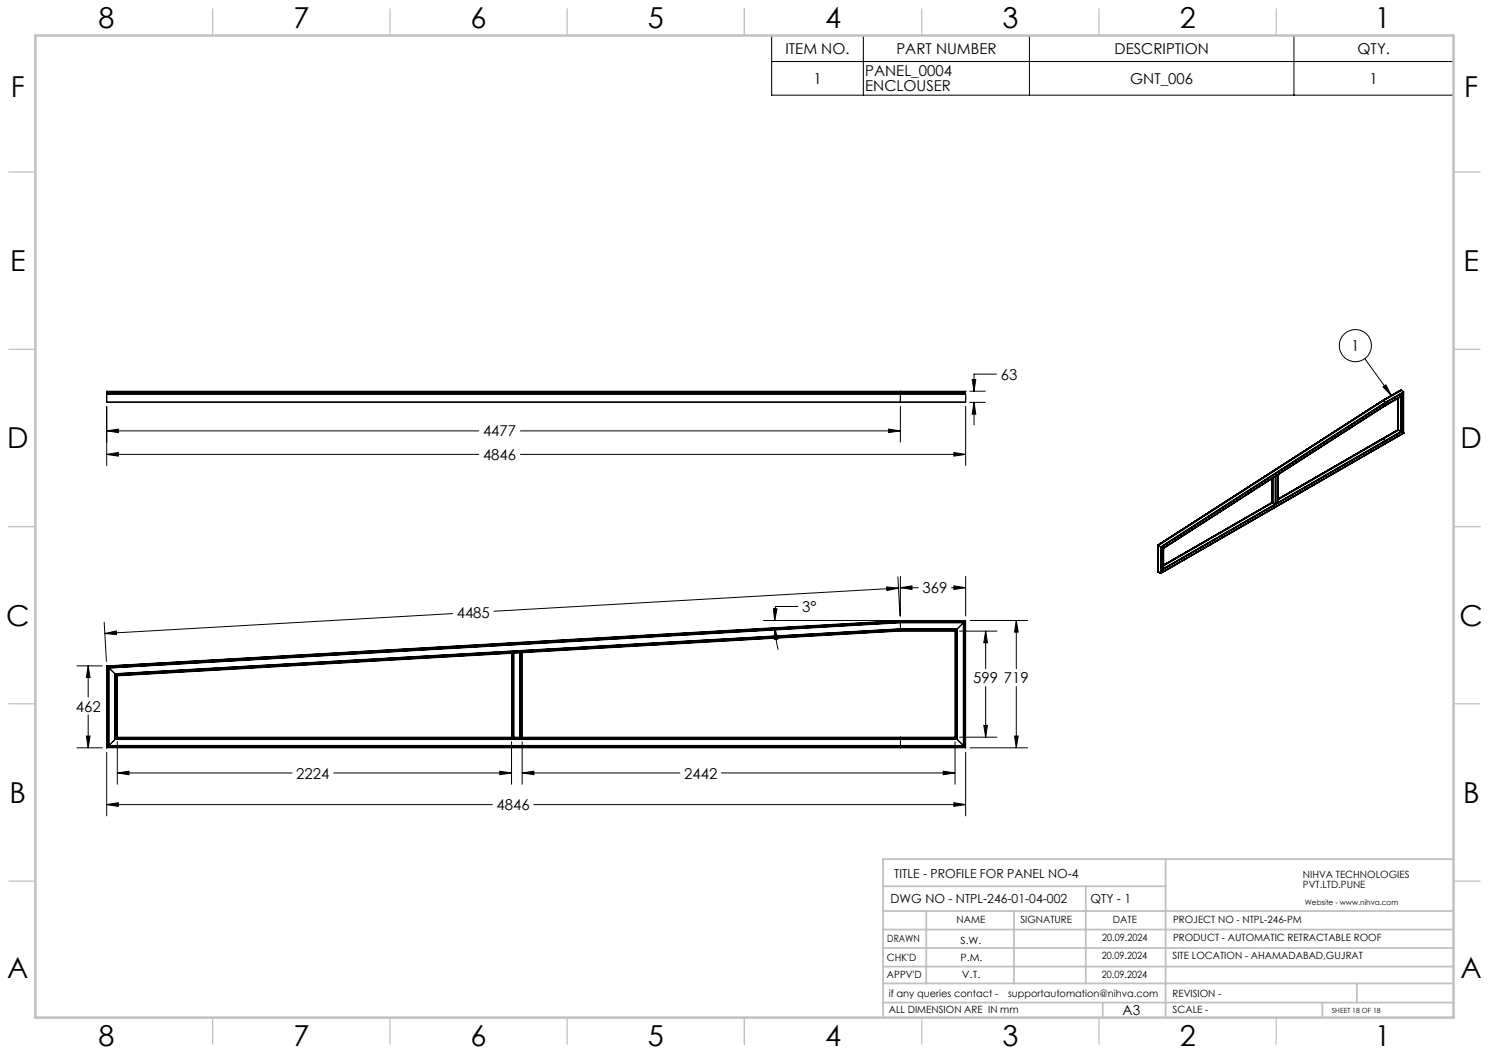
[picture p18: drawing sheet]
<svg xmlns="http://www.w3.org/2000/svg" width="420mm" height="297mm" viewBox="0 0 420 297" stroke-linecap="round" stroke-linejoin="round" font-family="sans-serif">
<defs><g id="words">
<g font-size="8.1">
<text x="27.8" y="8">8</text>
<text x="82.8" y="8">7</text>
<text x="132.8" y="8">6</text>
<text x="182.8" y="8">5</text>
<text x="232.8" y="8">4</text>
<text x="282.8" y="8">3</text>
<text x="332.8" y="8">2</text>
<text x="387.8" y="8">1</text>
<text x="3" y="27.2">F</text>
<text x="413" y="27.2">F</text>
<text x="2.8" y="76.5">E</text>
<text x="412.8" y="76.5">E</text>
<text x="2" y="126.5">D</text>
<text x="412" y="126.5">D</text>
<text x="1.7" y="176.5">C</text>
<text x="411.7" y="176.5">C</text>
<text x="2.7" y="226.5">B</text>
<text x="412.7" y="226.5">B</text>
<text x="2" y="275.7">A</text>
<text x="412" y="275.7">A</text>
<text x="27.8" y="295">8</text>
<text x="82.8" y="295">7</text>
<text x="132.8" y="295">6</text>
<text x="182.8" y="295">5</text>
<text x="232.8" y="295">4</text>
<text x="282.8" y="295">3</text>
<text x="332.8" y="295">2</text>
<text x="387.8" y="295">1</text>
</g>
<g font-size="4.2">
<text x="221.6" y="15.2">ITEM NO.</text>
<text x="252.8" y="15.2">PART NUMBER</text>
<text x="314.4" y="15.2">DESCRIPTION</text>
<text x="382.9" y="15.2">QTY.</text>
<text x="229.4" y="23.6">1</text>
<text x="244.1" y="21.6">PANEL_0004</text>
<text x="318.8" y="23.6">GNT_006</text>
<text x="386.3" y="23.6">1</text>
<text x="244.1" y="25.7">ENCLOUSER</text>
<text x="381.2" y="99.1">1</text>
<text x="282.3" y="107.1">63</text>
<text x="136.2" y="123.1">4477</text>
<text x="136.2" y="129.7">4846</text>
<text x="260.2" y="167.3">369</text>
<text x="226.3" y="172.6">3°</text>
<text x="128.8" y="174.3">4485</text>
<text x="274.5" y="192.7">599 719</text>
<text x="21.4" y="200.7">462</text>
<text x="83.6" y="219.6">2224</text>
<text x="193" y="219.6">2442</text>
<text x="140" y="228.5">4846</text>
</g>
<text font-size="3.9" x="316.7" y="286.4">A3</text>
<g font-size="3.5">
<text x="252.2" y="247.7">TITLE - PROFILE FOR PANEL NO-4</text>
<text x="251.2" y="254.8">DWG NO - NTPL-246-01-04-002</text>
<text x="307.6" y="254.8">QTY - 1</text>
</g>
<g font-size="2.8">
<text x="367.5" y="247.7">NIHVA TECHNOLOGIES</text>
<text x="367.5" y="250.5">PVT.LTD.PUNE</text>
<text x="269.8" y="260.4">NAME</text>
<text x="287.8" y="260.4">SIGNATURE</text>
<text x="313.9" y="260.5">DATE</text>
<text x="330.9" y="260.5">PROJECT NO - NTPL-246-PM</text>
<text x="250.3" y="265.7">DRAWN</text>
<text x="270.9" y="266.1">S.W.</text>
<text x="310.9" y="265.5">20.09.2024</text>
<text x="330.9" y="265.5">PRODUCT - AUTOMATIC RETRACTABLE ROOF</text>
<text x="250.2" y="271.1">CHK'D</text>
<text x="250.2" y="275.8">APPV'D</text>
<text x="270.9" y="271.1">P.M.</text>
<text x="271.3" y="275.8">V.T.</text>
<text x="310.8" y="270.6">20.09.2024</text>
<text x="310.8" y="275.8">20.09.2024</text>
<text x="330.7" y="270.6">SITE LOCATION - AHAMADABAD,GUJRAT</text>
<text x="250.7" y="281.1">if any queries contact -</text>
<text x="284.3" y="281.1">supportautomation@nihva.com</text>
<text x="330.7" y="281.1">REVISION -</text>
<text x="250.7" y="285.6">ALL DIMENSION ARE IN mm</text>
<text x="330.7" y="285.6">SCALE -</text>
</g>
<text font-size="2.1" x="368.1" y="255.1">Website - www.nihva.com</text>
<text font-size="2" x="375.7" y="285.6">SHEET 18 OF 18</text>
</g></defs>
<g fill="none" stroke="#000" stroke-width=".28">
<path d="M217.7 10h192.3v16.8h-192.3zM217.7 17.4h192.3M243.5 10v16.8M290.4 10v16.8M365 10v16.8M30.1 114.6v16.7M30.1 113.4l.1 .1M30.1 110.5v.1M30.1 111.1h.1M30.1 110.5h.1M30.1 111.1v2.3M30.1 113.4h242.3"/>
<path d="M30.1 111.1h242.3M30.1 110.6h242.2M30.1 110.5h242.3M30.2 110.3l-.1 .2M30.2 110.3l242.2 .2M31.2 110.6h.1M31.2 110.6v.5M254 113.4h.1M254 111.1h.1M254 110.6h.1M254 110.5h.1M254 110.5v2.9"/>
<path d="M254 114.6v10.1M271.3 110.6h.1M271.3 110.6v.5M272.3 111.1h.1M272.4 113.4l-242.2 .1M272.4 110.5l-.1 .1M272.4 110.5h.1M272.4 111.1v2.3M272.4 114.6v16.7M273.5 113.5h4.4M273.5 110.3h4.4M274.2 107h1l-.5 3.3z"/>
<path d="M274.7 113.5l.5 3.3h-1zM274.7 113.5v6.3M281.1 105.5h-6.4v4.8M385 101.1l7.4 10.4M389.9 113l-63.4 40.7M389.9 113.1v.1M389.9 113h.1M389.9 113l-63.3 40.8M390.1 113.1h.1M390.1 113.1l-63.4 40.8M390.1 113.1l.6 .4M390.1 109.1l.8-.6 1.5 3z"/>
<path d="M390.7 113.7h.1M390.7 114.3h.1M390.7 113.5v.1M390.7 114.3v.1M390.7 113.5l-63.3 40.7M390.7 113.7l-63.1 40.6M390.7 113.6h.1M390.7 114.4v.1M390.7 113.6l-63.2 40.7M390.7 114.3l-62.6 40.3M390.7 114.4l-62.5 40.3M390.7 113.6l-63.3 40.7"/>
<path d="M390.7 113.7v.6M390.7 114.3l-62.7 40.3M390.7 114.4l-62.6 40.2M394.3 112.4v8.9M394.4 112.4v9M395 110h.1M395 110l-5.1 3M395 110.2v-.1l-.1 .2M395.1 111.9h.1M395.1 110.1h.1M395.1 110.1l-5.2 3M395.1 111.8h.1"/>
<path d="M395.1 110h.1M395.1 111.9l-4.4 2.6M395.1 110v.2M395.1 111.9v9.9M395.1 110l-5.2 3M395.1 110v.1M395.2 111.8v10M395.2 111.8l-4.5 2.6M395.2 111.8l-.1 .1M395.2 111.7v10.1M395.3 110.1h.1M395.3 110.1l-5.2 3"/>
<path d="M395.3 111.7l-4.6 2.6M395.3 111.7h.1M395.3 110.1l.6 .4M395.3 111.7v10.1M395.7 110.8h.1M395.7 110.8l-5 2.9M395.7 110.8v11.3M395.7 110.8l-.4 .9M395.8 110.7v11.5M395.8 110.7l-5.1 2.9M395.9 110.7h-.1M395.9 110.7l-5.2 2.9"/>
<path d="M395.9 110.7v11.5M395.9 110.5v.1M395.9 110.5v11.7M395.9 110.6l-5.2 3M395.9 110.5l-5.2 3M395.9 110.6v.1M30.1 121.5l3.3-.5v1zM30.1 128.2l3.3-.6v1.1zM30.1 121.5h104.9M30.1 128.2h104.9M146.8 121.5h107.2M146.8 128.2h125.6"/>
<path d="M250.6 121l3.4 .5-3.4 .5zM269.1 127.6l3.3 .6-3.3 .5zM358.9 135v6.7M359.1 134.9v6.9M359.7 134.4h.1M359.7 134.4v7.8M359.9 134.3l-.1 7.8M359.9 134.3v7.8M360.4 134h.1M360.4 134v7.8M360.4 134l-.5 .3M360.5 134l-.1 7.7"/>
<path d="M360.5 134v7.7M360.5 133.9h.1M360.5 133.9v7.8M360.5 133.9v.1M389.9 123.8h.1M389.9 123.8l-29.4 16.9M389.9 123.8l-29.4 17M389.9 123.8v.2M390.1 123.9h.1M390.1 123.9l-29.6 17M390.1 123.9l.6 .3M390.7 124.5h.1"/>
<path d="M390.7 125.1h.1M390.7 124.2v.1M390.7 124.2l-30.2 17.5M390.7 125.2h.1M390.7 124.4h.1M390.7 125v.1M390.7 125.2l-63.3 36.6M390.7 124.4l-62.5 36.1M390.7 124.3v.1M390.7 124.5v.6M390.7 125.1v.1M390.7 124.5l-62.7 36.2"/>
<path d="M390.7 125.1l-63.2 36.5M390.7 125.2l-63.3 36.5M390.7 124.3l-62.5 36.1M394.2 121.2h.1M394.2 121.2l-4.3 2.6M394.2 121.2l.1 .1M394.3 121.3h.1M394.3 121.3l-4.4 2.5M394.3 121.3l.1 .1M394.3 121.3l-33.8 19.4M394.4 121.4h.1M394.4 121.4l-4.3 2.5"/>
<path d="M394.4 121.4l.7 .3M395.1 121.7v.1M395.1 121.7l-4.4 2.5M395.1 121.8h.1M395.1 121.8l-4.4 2.5M395.2 121.8h.1M395.2 121.8l-4.5 2.6M395.3 121.8l.4 .3M395.3 121.8l-4.6 2.7M395.7 122.1l.1 .1M395.7 122.1h.1M395.7 122.1l-5 3"/>
<path d="M395.8 122.2h.1M395.9 122.2l-68.3 39.3M395.9 122.2h.1M395.9 122.2l-5.2 3M326.5 153.7v.1M326.5 153.7v7.6M326.5 153.8h.1M326.6 153.8h.1M326.6 153.8v7.5M326.6 153.8l.1 .1M326.7 153.9h.1M326.7 153.9v7.5"/>
<path d="M326.7 153.9l.7 .3M327.4 154.2v.1M327.4 154.2v7.6M327.4 154.3h.1M327.4 154.3v7.4M327.5 154.3h.1M327.5 154.3v7.3M327.6 154.3h.1M327.6 154.3l.4 .3M327.6 154.3v7.2M328 154.6h.1M328 154.6v6.1"/>
<path d="M328.1 154.6h.1M328.1 154.6v6.1M328.1 154.6l.1 .1M328.2 154.7h.1M328.2 154.7v5.8M328.2 154.7v5.7M358.8 141.7h.1M358.9 141.7h.1M358.9 141.7l.2-.1-30.9 17.8M359.1 141.8h.1M359.1 141.8l-30.9 17.8M359.1 141.6l-30.9 17.8"/>
<path d="M359.1 141.8l.6 .4M359.7 142.2h.1M359.8 142v.1M359.8 142.1h.1M360.4 141.8h.1M360.4 141.7h.1M360.4 141.8l-.5 .3M360.4 141.7v.1M29.4 175.5l.6 11M29.6 178.7l3.2-.7 .1 1zM127.6 173.1l-98 5.6M215.3 175h37.4"/>
<path d="M218.2 171.7h1l-.7 3.3zM218.5 177l.9 3.3-1 .1zM218.5 177l1 6.3M225.1 171.1h-6.4l-.2 3.9M250.1 165.6l3.3 .3-3.2 .7zM253.3 162.7l.6 11M253.4 165.9l-114.1 6.5M254 165.8l3.2-.6v1.1zM254 175v.1M254 175.3v.1M254 175.6v.1M254 175.4v.2"/>
<path d="M254 175h18.4M254 175.1v.2M254 175.4l-223.5 12.8M254 175.6l-223.3 12.8M254 175.4h18M254 175.6h17.8M254 175.7l-223.2 12.8M254 175.7v1.6M254 175.1l-223.8 12.8M254 175l-223.9 12.8M254 175.3l-223.6 12.8M254 175.7h17.7"/>
<path d="M254 175.3h18.1M254 175.1h18.3M254 162.6v11.1M254 165.8h5M254 177.3v.1M254 177.4v.2M254 177.4l-221.5 12.7M254 177.4h16M254 177.3l-221.6 12.7M254 177.3h16.1M254 177.6v.1M254 177.9v.1"/>
<path d="M254 178h15.4M254 177.6l-221.3 12.6M254 177.6h15.8M254 177.7l-221.2 12.6M254 177.9l-221 12.6M254 177.7v.2M254 178l-106.7 6.1M254 177.9h15.5M254 177.7h15.7M268.4 165.8h4M269.1 165.2l3.3 .6-3.3 .5zM269.4 178v29.9"/>
<path d="M269.5 177.9l-.1 .1M269.5 177.9v30.1M269.7 177.7l-.2 .2M269.7 177.7v30.5M269.8 177.6l-.1 .1M269.8 177.6v30.7M270 177.4l-.2 .2M270 177.4v31.1M270.1 177.3l-.1 .1M270.1 177.3v31.3M270.7 178h10.5M271.7 175.7l-1.6 1.6"/>
<path d="M271.7 175.7v34.6M271.8 175.6l-.1 .1M271.8 175.6v34.7M272 175.4l-.2 .2M272 175.4v35.1M272.1 175.3l-.1 .1M272.1 175.3v35.3M272.3 175.1l-.2 .2M272.3 175.1v35.7M272.4 175l-.1 .1M272.4 175v35.9M272.4 162.6v11.1"/>
<path d="M273.6 175h16.2M278 178l.5 3.3h-1zM278 178v10.6M286.7 175l.5 3.3h-1zM286.7 175v13.6M326.5 161.3h.1M326.6 161.3h.1M326.6 161.3l.1-.1-.1 .1M326.7 161.4h.1M326.7 161.4l.7 .4M326.7 161l-.1 .2M327.4 161.7v.1"/>
<path d="M327.5 161.6l-.1 .1M327.5 161.6h.1M327.5 161.5h.1M327.6 161.5h.1M328 160.7h.1M328 160.7l-.4 .8M328.1 160.5h.1M328.2 160.3v.1M328.2 160.4v.1M21.7 187.8h7.1M24.9 187.8v8.8M24.9 187.8l.5 3.3h-1z"/>
<path d="M30.1 187.8l.1 .1M30.1 187.8v23.1M30.2 187.9l.2 .2M30.2 187.9v22.9M30.4 188.1l.1 .1M30.4 188.1v22.5M30.5 188.2l.2 .2M30.5 188.2v22.3M30.7 188.4l.1 .1M30.7 188.4v21.9M30.8 188.5l1.6 1.5M30.8 188.5v21.8"/>
<path d="M32.4 190l.1 .1M32.4 190v18.6M32.5 190.1l.2 .1M32.5 190.1v18.4M32.7 190.2l.1 .1M32.7 190.2v18.1M32.8 190.3l.2 .2M32.8 190.3v17.9M33 190.5l.1 .1M33 190.5v17.5M33.1 190.6v17.3M144.3 184.3h.1"/>
<path d="M144.3 184.3v23.6M144.3 184.3l-111.2 6.3M144.4 184.3v23.6M144.6 184.3h.1M144.6 184.3v23.6M144.6 184.3h-.2M144.7 184.3v23.6M144.7 184.3h.2M144.9 184.3h.1M144.9 184.3v23.6M145 184.3v23.6M146.6 184.1h.1"/>
<path d="M146.6 184.1v23.8M146.6 184.1l-1.6 .2M146.7 184.1v23.8M146.7 184.1h.2M146.9 184.1v23.8M147 184.1h-.1M147 184.1v23.8M147 184.1h.2M147.2 184.1h.1M147.2 184.1v23.8M147.3 184.1v23.8M278 193.6v14.3"/>
<path d="M286.7 193.6v17.3M21.7 210.9h7.1M24.4 207.6h1l-.5 3.3zM24.9 201.6v9.3M30.1 212.2v17.9M30.1 210.9h242.3M30.2 210.8l-.1 .1M30.2 210.8h242.1M30.4 210.6h241.7M30.4 210.6l-.2 .2M30.5 210.5l-.1 .1M30.5 210.5h241.5"/>
<path d="M30.7 210.3l-.2 .2M30.7 210.3h241.1M30.8 210.3h-.1M30.8 210.3h240.9M32.4 208.6h237.7M32.4 208.6l-1.6 1.7M32.5 208.5l-.1 .1M32.5 208.5h237.5M32.7 208.3l-.2 .2M32.7 208.3h237.1M32.8 208.2l-.1 .1M32.8 208.2h236.9"/>
<path d="M33 208h236.5M33 208l-.2 .2M33.1 218h49.3M33.1 209.2v12M33.1 218l3.3-.5v1zM33.1 207.9l-.1 .1M33.1 207.9h111.2M94.1 218h50.2M141 217.5l3.3 .5-3.3 .5zM144.3 207.9h.1M144.3 209.2v12M144.4 207.9h.2"/>
<path d="M144.6 207.9h.1M144.7 207.9h.2M144.9 207.9h.1M145 207.9h1.6M146.6 207.9h.1M146.7 207.9h.2M146.9 207.9h.1M147 207.9h.2M147.2 207.9h.1M147.3 218l3.3-.5v1zM147.3 207.9h122.1M147.3 209.2v12"/>
<path d="M147.3 218h44.5M203.5 218h65.9M254 208h.1M254 208.6v2.2M254 208.2v.1M254 208.5v.1M254 210.8h.1M254 208.3v.2M254 208v.2M266.1 217.5l3.3 .5-3.3 .5zM269.4 207.9l.1 .1M269.4 209.2v12"/>
<path d="M269.5 208l.2 .2M269.7 208.2l.1 .1M269.8 208.3l.2 .2M270 208.5l.1 .1M270.1 208.6l1.6 1.7M270.7 207.9h10.5M271.7 210.3h.1M271.8 210.3l.2 .2M272 210.5l.1 .1M272.1 210.6l.2 .2M272.3 210.8l.1 .1M272.4 212.2v17.9"/>
<path d="M273.6 210.9h16.2M277.5 204.6h1l-.5 3.3zM286.2 207.6h1l-.5 3.3zM30.1 226.9l3.3-.5v1zM30.1 226.9h108.8M150.6 226.9h121.8M269.1 226.4l3.3 .5-3.3 .5z"/>
<circle cx="382.3" cy="97.5" r="4.5"/>
</g>
<g fill="none" stroke="#c0c0c0" stroke-width=".35">
<path d="M60 2.5v7.5M110 2.5v7.5M160 2.5v7.5M210 2.5v7.5M260 2.5v7.5M310 2.5v7.5M360 2.5v7.5M2.5 48.5h7.5M410 48.5h7.5M2.5 98.5h7.5M410 98.5h7.5M2.5 148.5h7.5"/>
<path d="M410 148.5h7.5M2.5 198.5h7.5M410 198.5h7.5M2.5 248.5h7.5M410 248.5h7.5M60 287v7.5M110 287v7.5M160 287v7.5M210 287v7.5M260 287v7.5M310 287v7.5M360 287v7.5"/>
</g>
<g fill="none" stroke="#c0c0c0" stroke-width=".5">
<path d="M249.1 257h160.9M249.1 250h79.7M261.3 257v20.4M286 257v20.4M306.2 250v27.4M328.8 242.3v44.7M410 242.3h-160.9v44.7M249.1 272.6h160.9M249.1 267.4h160.9M249.1 262.2h160.9M249.1 277.4h160.9M382.7 277.4v5.4"/>
<path d="M249.1 282.8h160.9M311 282.8v4.2M373 282.8v4.2"/>
</g>
<path d="M10 10h400v277h-400z" fill="none" stroke="#c0c0c0" stroke-width=".7"/>
<path d="M286.7 175l.5 3.3h-1zM286.2 207.6h1l-.5 3.3zM24.4 207.6h1l-.5 3.3zM24.9 187.8l.5 3.3h-1zM269.1 226.4l3.3 .5-3.3 .5zM30.1 226.9l3.3-.5v1zM29.6 178.7l3.2-.7 .1 1zM250.1 165.6l3.3 .3-3.2 .7zM254 165.8l3.2-.6v1.1zM269.1 165.2l3.3 .6-3.3 .5zM278 178l.5 3.3h-1zM277.5 204.6h1l-.5 3.3zM147.3 218l3.3-.5v1zM266.1 217.5l3.3 .5-3.3 .5zM33.1 218l3.3-.5v1zM141 217.5l3.3 .5-3.3 .5zM218.2 171.7h1l-.7 3.3zM218.5 177l.9 3.3-1 .1zM390.1 109.1l.8-.6 1.5 3zM30.1 121.5l3.3-.5v1zM250.6 121l3.4 .5-3.4 .5zM30.1 128.2l3.3-.6v1.1zM269.1 127.6l3.3 .6-3.3 .5zM274.7 113.5l.5 3.3h-1zM274.2 107h1l-.5 3.3z" fill="#000"/>
<use href="#words"/>
</svg>
